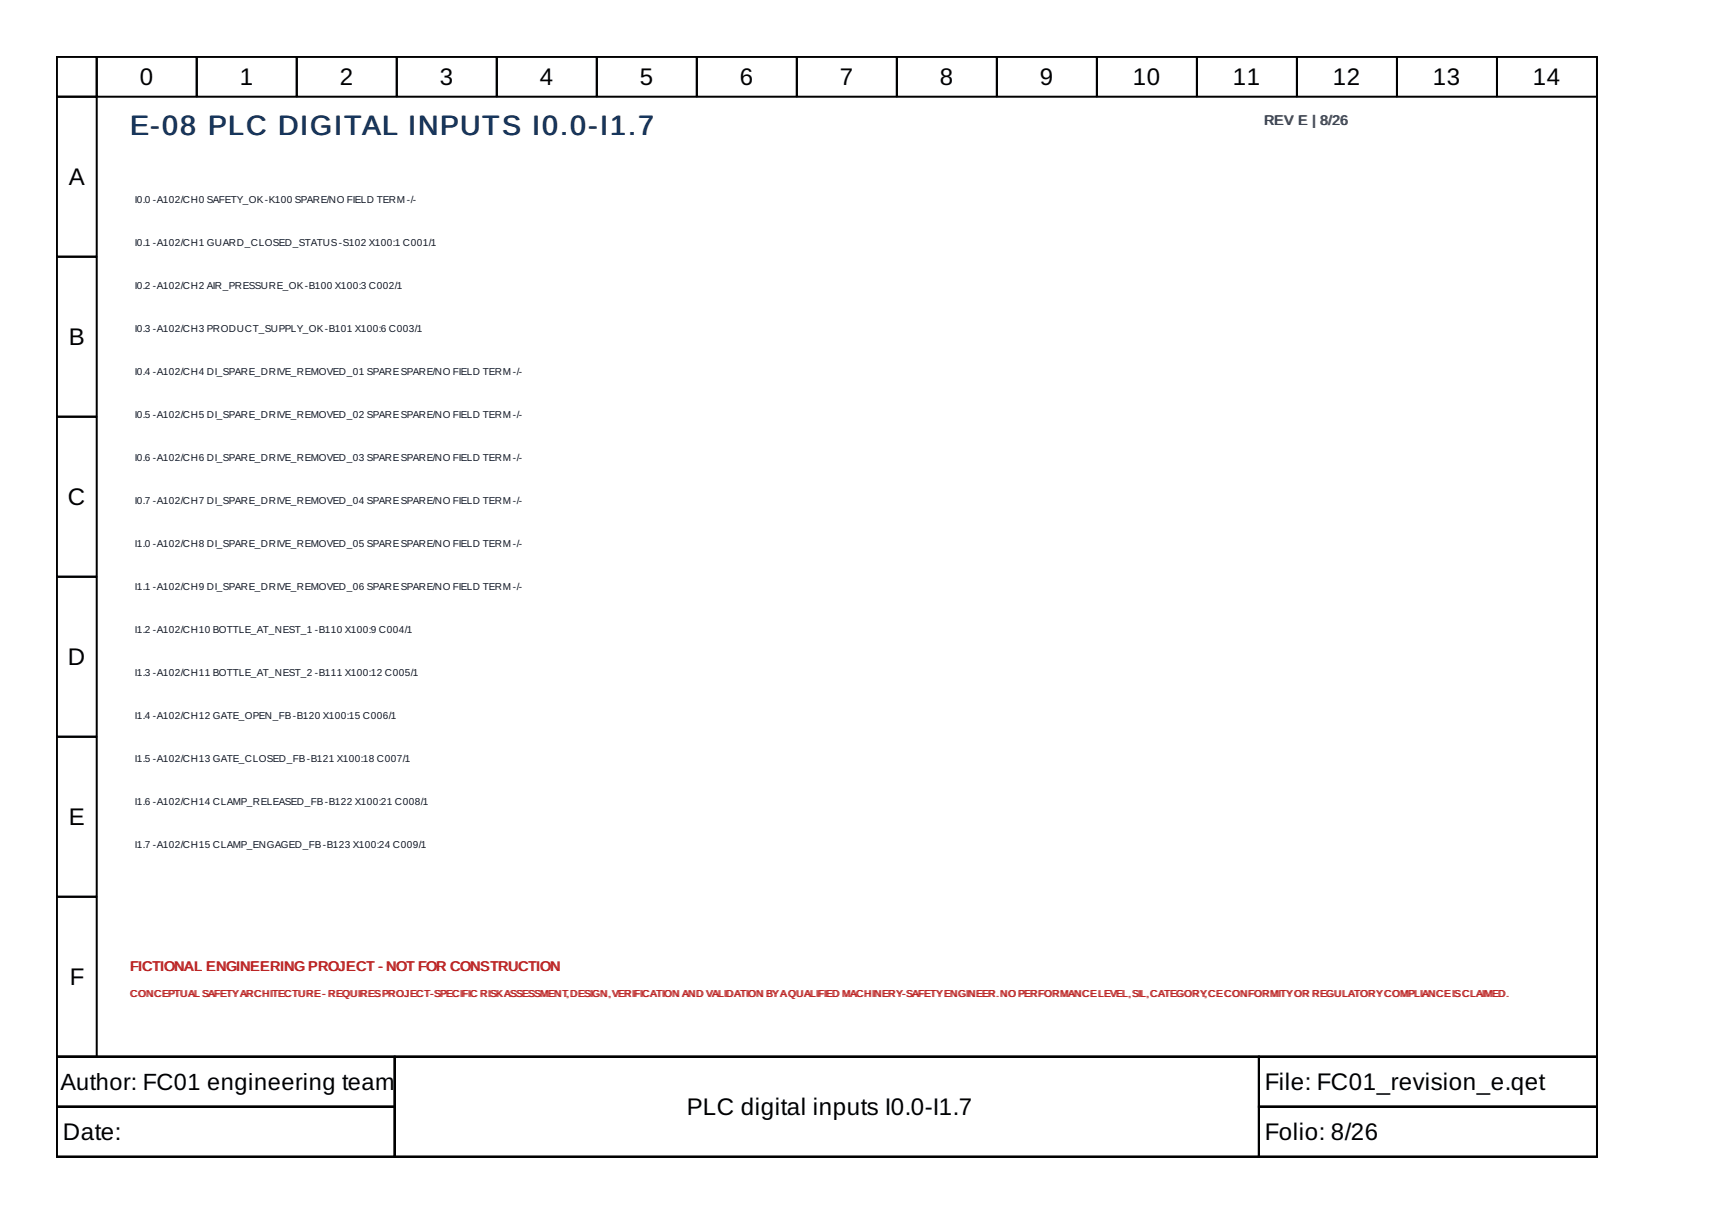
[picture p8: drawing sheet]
<svg xmlns="http://www.w3.org/2000/svg" width="297mm" height="210mm" viewBox="0 0 297 210" stroke-linecap="round" stroke-linejoin="round" font-family="sans-serif">
<defs><g id="words">
<text font-size="4.8" fill="#17365d" x="22.4" y="23.3">E-08 PLC DIGITAL INPUTS I0.0-I1.7</text>
<g font-size="4.1">
<text x="24.1" y="14.6">0</text>
<text x="41.4" y="14.6">1</text>
<text x="58.6" y="14.6">2</text>
<text x="75.9" y="14.6">3</text>
<text x="93.2" y="14.6">4</text>
<text x="110.4" y="14.6">5</text>
<text x="127.7" y="14.6">6</text>
<text x="145" y="14.6">7</text>
<text x="162.2" y="14.6">8</text>
<text x="179.5" y="14.6">9</text>
<text x="195.5" y="14.6">10</text>
<text x="212.8" y="14.6">11</text>
<text x="230.1" y="14.6">12</text>
<text x="247.3" y="14.6">13</text>
<text x="264.6" y="14.6">14</text>
<text x="11.9" y="31.9">A</text>
<text x="11.9" y="59.5">B</text>
<text x="11.7" y="87.1">C</text>
<text x="11.7" y="114.7">D</text>
<text x="11.9" y="142.4">E</text>
<text x="12" y="170">F</text>
<text x="218.3" y="188.1">File: FC01_revision_e.qet</text>
<text x="10.8" y="196.7">Date:</text>
<text x="118.5" y="192.4">PLC digital inputs I0.0-I1.7</text>
<text x="218.3" y="196.7">Folio: 8/26</text>
</g>
<text font-size="4" x="10.5" y="188.1">Author: FC01 engineering team</text>
<g font-size="2.4" fill="#374151">
<text x="218.2" y="21.5">REV E</text>
<text x="218.3" y="21.5">REV E || 8/26</text>
<text x="228" y="21.5">8/26</text>
</g>
<g font-size="2.4" fill="#b91c1c">
<text x="22.4" y="167.6">FICTIONAL ENGINEERINGPROJECT --NOT FOR CONSTRUCTION</text>
<text x="22.6" y="167.6">FICTIONAL ENGINEERING PROJECT</text>
<text x="66.8" y="167.6">NOT FOR CONSTRUCTION</text>
</g>
<g font-size="1.7" fill="#111827">
<text x="23.3" y="35">I0.0 -A102/CH0 SAFETY_OK-K100 SPARE/NO FIELD TERM-/-</text>
<text x="23.3" y="42.4">I0.1 -A102/CH1 GUARD_CLOSED_STATUS-S102 X100:1 C001/1</text>
<text x="23.3" y="49.8">I0.2 -A102/CH2 AIR_PRESSURE_OK-B100 X100:3 C002/1</text>
<text x="23.3" y="57.3">I0.3 -A102/CH3 PRODUCT_SUPPLY_OK-B101 X100:6 C003/1</text>
<text x="23.3" y="64.7">I0.4 -A102/CH4 DI_SPARE_DRIVE_REMOVED_01 SPARESPARE/NO FIELD TERM-/-</text>
<text x="23.3" y="72.1">I0.5 -A102/CH5 DI_SPARE_DRIVE_REMOVED_02 SPARESPARE/NO FIELD TERM-/-</text>
<text x="23.3" y="79.5">I0.6 -A102/CH6 DI_SPARE_DRIVE_REMOVED_03 SPARESPARE/NO FIELD TERM-/-</text>
<text x="23.3" y="87">I0.7 -A102/CH7 DI_SPARE_DRIVE_REMOVED_04 SPARESPARE/NO FIELD TERM-/-</text>
<text x="23.3" y="94.4">I1.0 -A102/CH8 DI_SPARE_DRIVE_REMOVED_05 SPARESPARE/NO FIELD TERM-/-</text>
<text x="23.3" y="101.8">I1.1 -A102/CH9 DI_SPARE_DRIVE_REMOVED_06 SPARESPARE/NO FIELD TERM-/-</text>
<text x="23.3" y="109.2">I1.2 -A102/CH10 BOTTLE_AT_NEST_1 -B110 X100:9 C004/1</text>
<text x="23.3" y="116.6">I1.3 -A102/CH11 BOTTLE_AT_NEST_2 -B111 X100:12 C005/1</text>
<text x="23.3" y="124.1">I1.4 -A102/CH12 GATE_OPEN_FB-B120 X100:15 C006/1</text>
<text x="23.3" y="131.5">I1.5 -A102/CH13 GATE_CLOSED_FB-B121 X100:18 C007/1</text>
<text x="23.3" y="138.9">I1.6 -A102/CH14 CLAMP_RELEASED_FB-B122 X100:21 C008/1</text>
<text x="23.3" y="146.3">I1.7 -A102/CH15 CLAMP_ENGAGED_FB-B123 X100:24 C009/1</text>
</g>
<g font-size="1.7" fill="#b91c1c">
<text x="22.4" y="172.1">C ONC EPTUAL SAFETYAR CH ITECTU RE -R EQUIR ESPR OJEC T-SPEC FIC R ISKASSESSMEN T DESIGN ,VER FICATION AND VALIDATION BYA QUALIFIED MACH INER Y-SAFETY ENGIN EER..N OPER FORMAN CE LEVEL,SIL, CATEGOR YCE CON FORMITY OR R EGULATOR YC OMPLIANC EIIS CLAIMED .</text>
<text x="22.6" y="172.1">CON CEPTU ALSAFETY ARC HITEC TUR E- REQU IRES PROJ ECT-SPECIIFIC RISK ASSESSMENT,,D ESIGN, VERIIFIC ATION AN D VALID ATION BY AQU ALIFIED MAC HIN ERY-SAFETYEN GINEER NO PERFOR MANC ELEVEL, SIL,C ATEGORY,,C EC ONFOR MITYOR REGU LATORY COMPLIAN CE SC LAIMED.</text>
</g>
</g></defs>
<g fill="none" stroke="#000" stroke-width=".35">
<path d="M9.8 9.8h265.8v172.6h-265.8zM9.8 9.8h6.9v6.9h-6.9zM9.8 16.7h6.9v27.6h-6.9zM16.7 9.8h17.3v6.9h-17.3zM34 9.8h17.2v6.9h-17.2zM51.2 9.8h17.3v6.9h-17.3zM68.5 9.8h17.2v6.9h-17.2zM85.7 9.8h17.3v6.9h-17.3zM103 9.8h17.3v6.9h-17.3zM120.3 9.8h17.2v6.9h-17.2zM137.5 9.8h17.3v6.9h-17.3zM154.8 9.8h17.3v6.9h-17.3z"/>
<path d="M172.1 9.8h17.2v6.9h-17.2zM189.3 9.8h17.3v6.9h-17.3zM206.6 9.8h17.2v6.9h-17.2zM223.8 9.8h17.3v6.9h-17.3zM241.1 9.8h17.3v6.9h-17.3zM258.4 9.8h17.2v6.9h-17.2zM9.8 44.3h6.9v27.6h-6.9zM9.8 71.9h6.9v27.7h-6.9zM9.8 99.6h6.9v27.6h-6.9zM9.8 127.2h6.9v27.6h-6.9zM9.8 154.8h6.9v27.6h-6.9zM9.8 182.4h265.8v17.3h-265.8z"/>
<path d="M9.8 182.4h58.3v8.6h-58.3zM9.8 191h58.3v8.7h-58.3zM68.1 182.4h149.2v17.3h-149.2zM217.3 182.4h58.3v8.6h-58.3zM217.3 191h58.3v8.7h-58.3z"/>
</g>
<use href="#words"/>
</svg>
